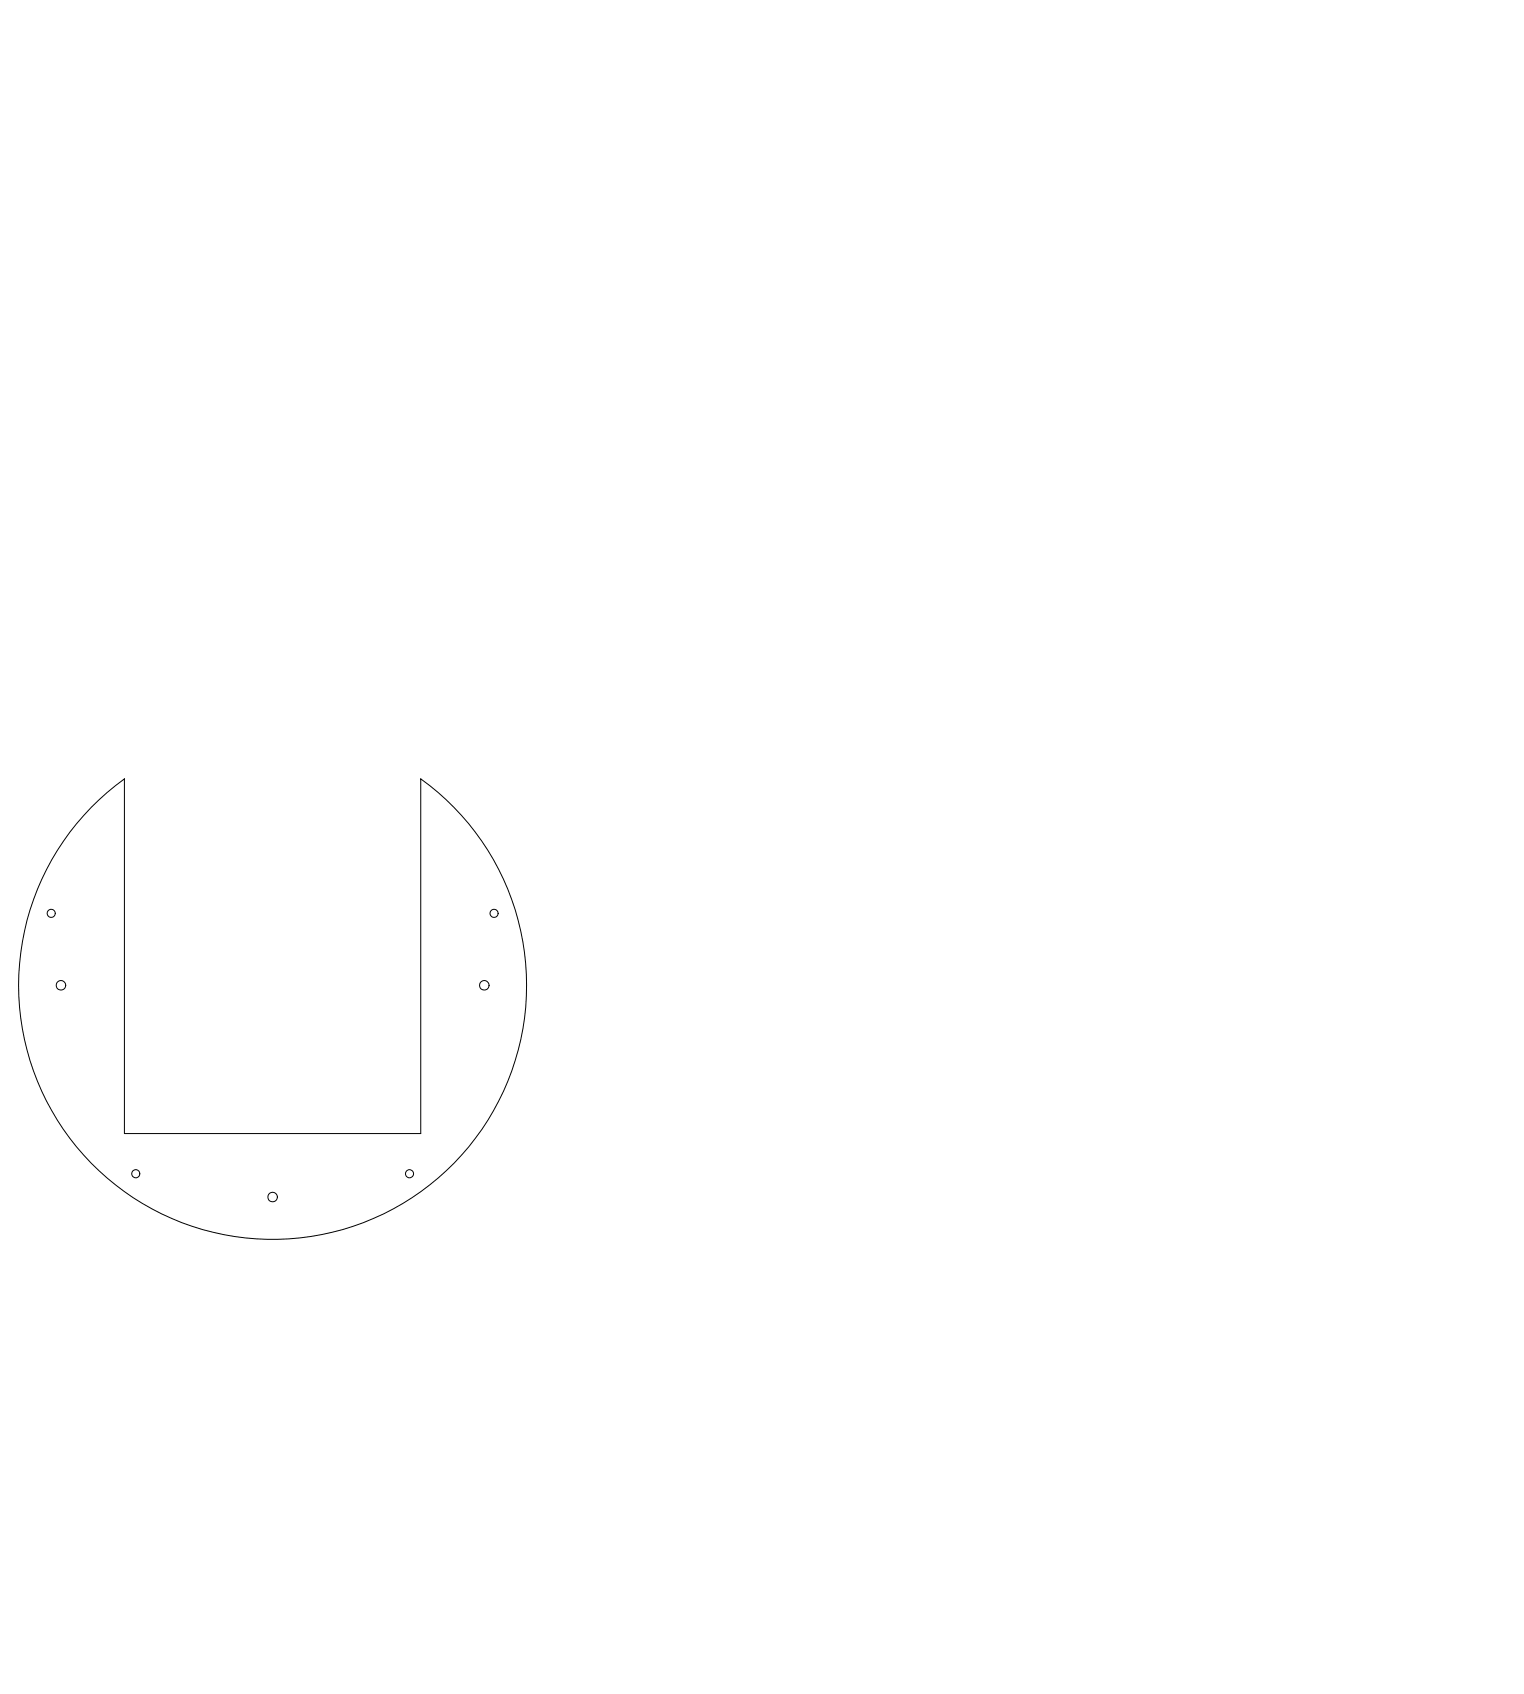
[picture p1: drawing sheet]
<svg xmlns="http://www.w3.org/2000/svg" width="457mm" height="508mm" viewBox="0 0 457 508" stroke-linecap="round" stroke-linejoin="round" font-family="sans-serif">
<g fill="none" stroke="#000" stroke-width=".3">
<path d="M27.4 242.1a78.1 78.1 0 0 1 9.9-8.5v106.3h88.9v-106.3a76.2 76.2 0 0 1 15.1 109.4 76.2 76.2 0 0 1-110 9.5 76.2 76.2 0 0 1-3.9-110.4z"/>
<circle cx="15.4" cy="273.9" r="1.22"/>
<circle cx="148.2" cy="273.9" r="1.22"/>
<circle cx="18.3" cy="295.5" r="1.44"/>
<circle cx="145.3" cy="295.5" r="1.44"/>
<circle cx="40.7" cy="352" r="1.21"/>
<circle cx="81.8" cy="359" r="1.44"/>
<circle cx="122.9" cy="352" r="1.21"/>
</g>
</svg>
